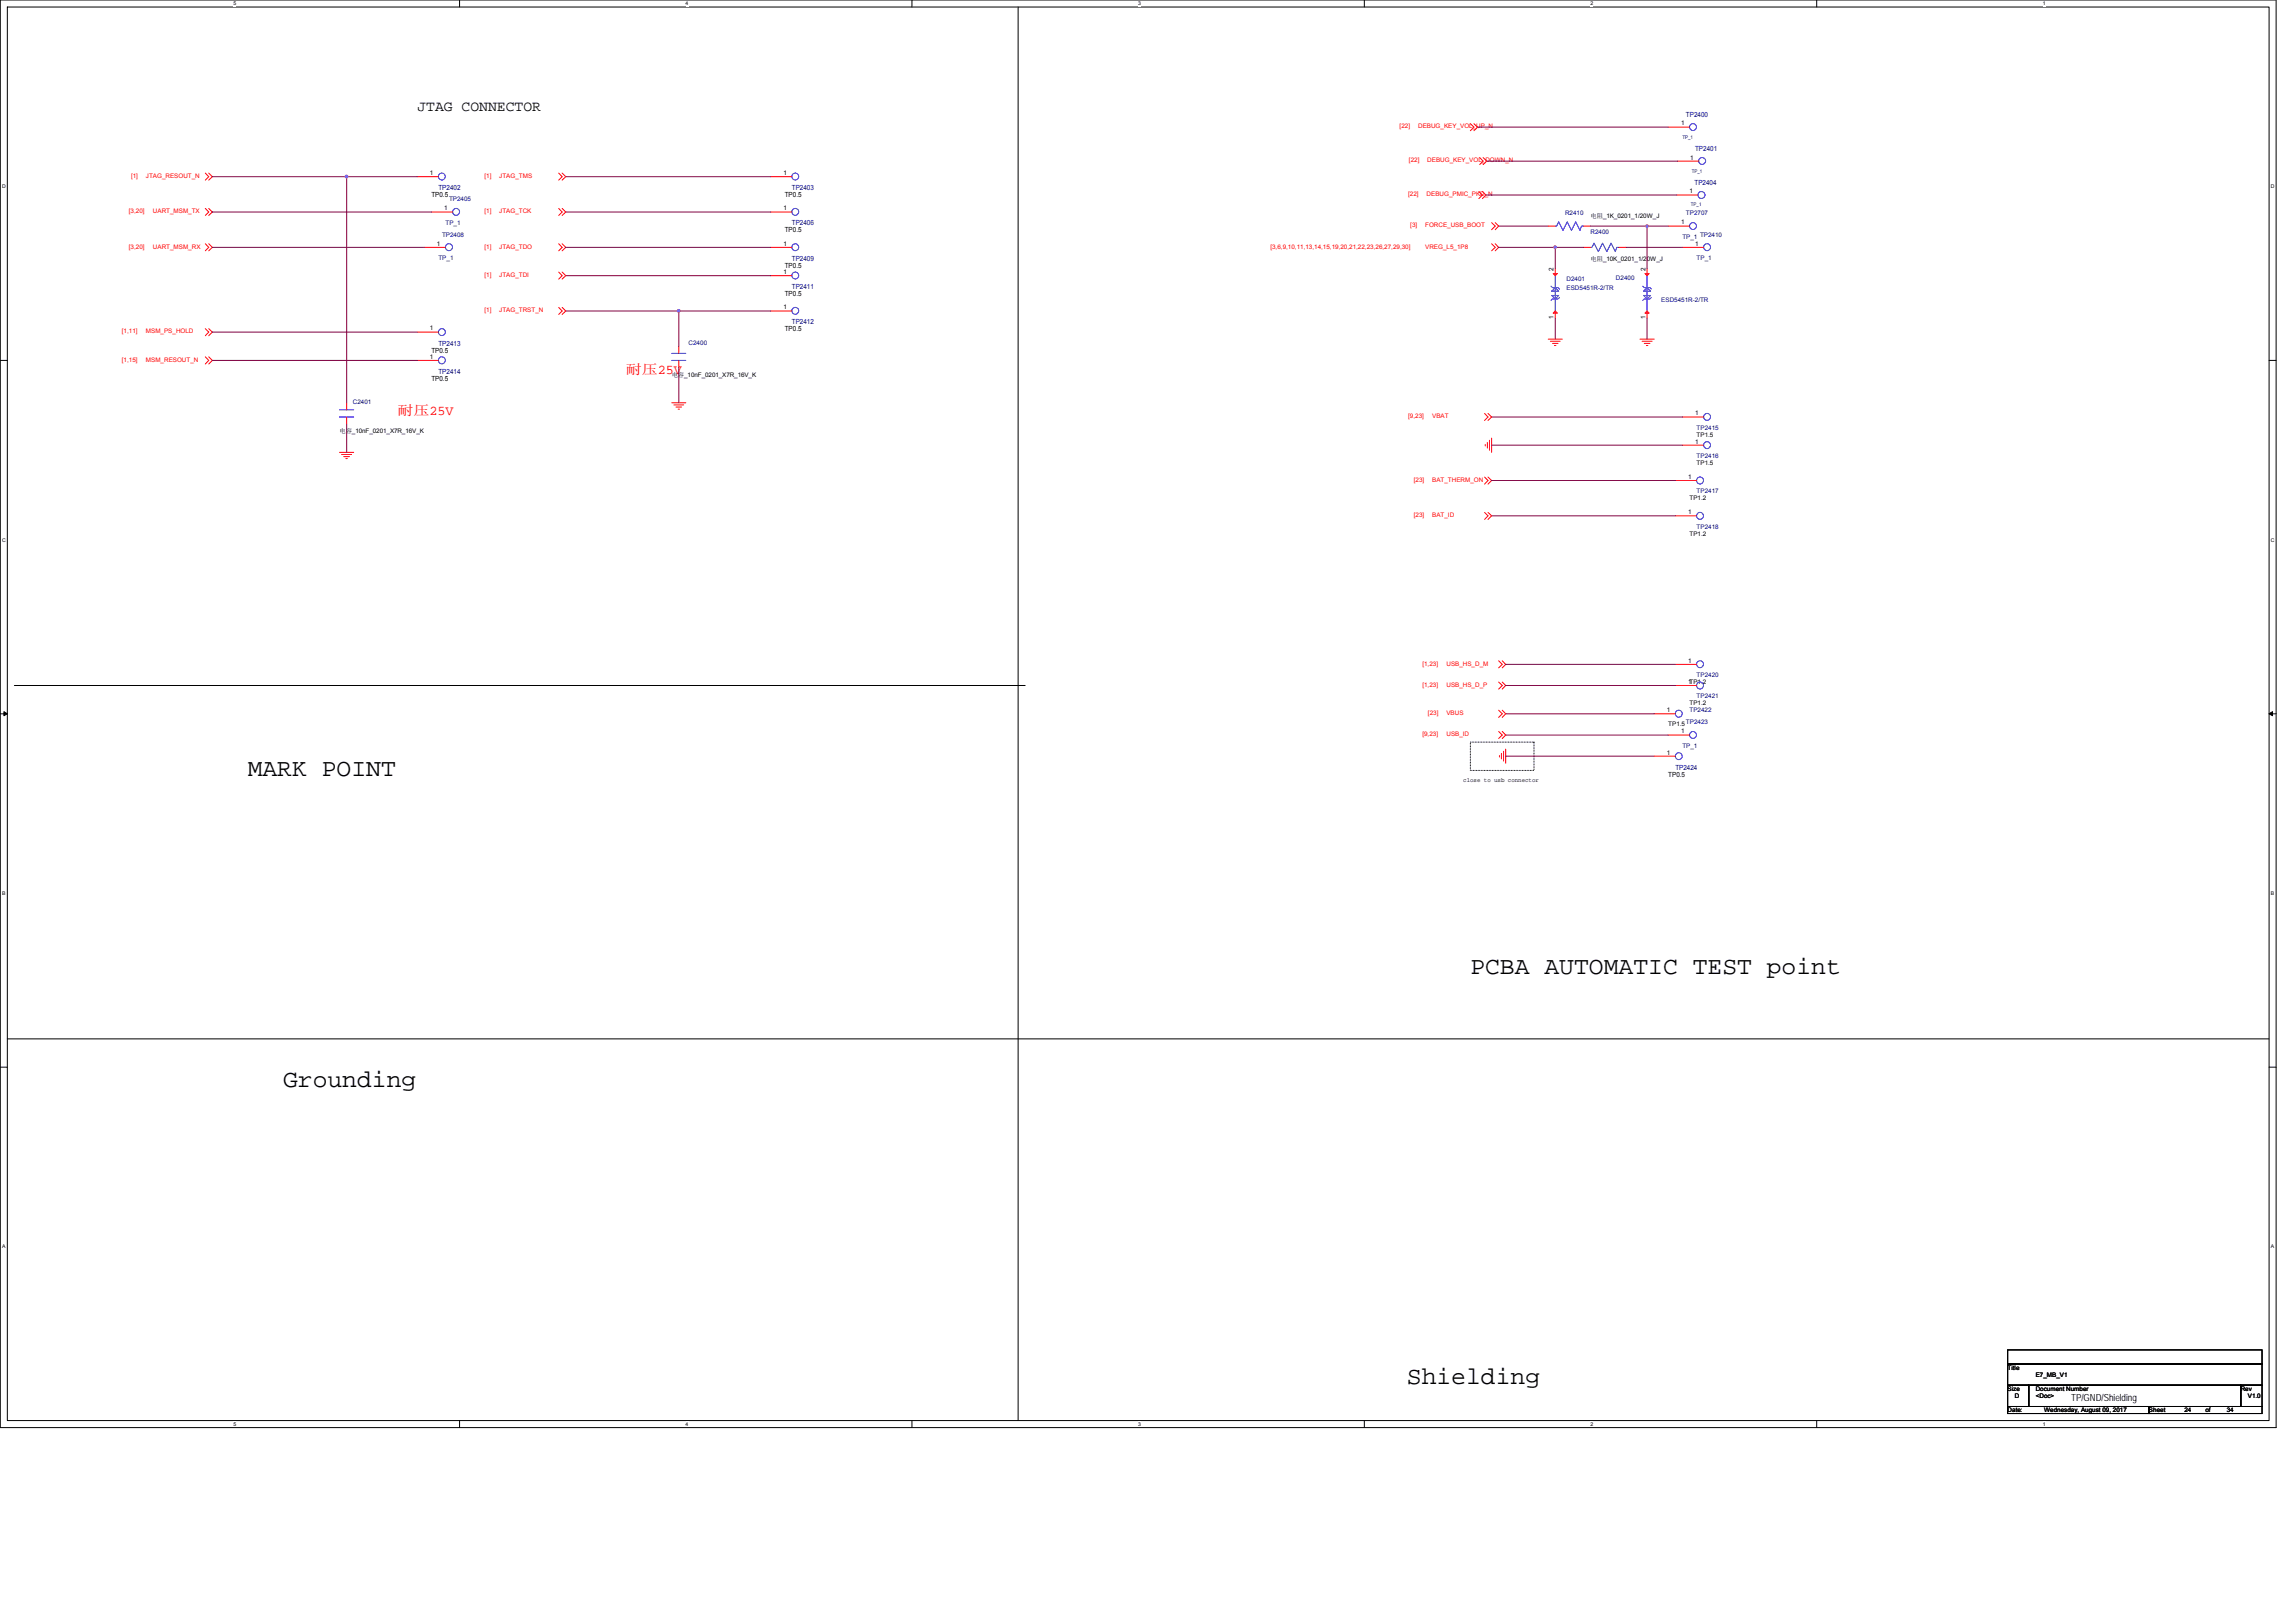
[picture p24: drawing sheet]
<svg xmlns="http://www.w3.org/2000/svg" width="297mm" height="210mm" viewBox="0 0 297 210" stroke-linecap="round" stroke-linejoin="round" font-family="sans-serif">
<defs><g id="words">
<g font-size="3.2">
<text x="32" y="100.4">MARK POINT</text>
<text x="190.2" y="126">PCBA AUTOMATIC TEST point</text>
<text x="36.6" y="140.6">Grounding</text>
<text x="182" y="179">Shielding</text>
</g>
<text font-size="1.9" x="54" y="14.4">JTAG CONNECTOR</text>
<g font-size="1.7" fill="#f00">
<text x="51.4" y="53.7">耐压25V</text>
<text x="81" y="48.4">耐压25V</text>
</g>
<text font-size="1.3" x="267.9" y="181.3">TP/GND/Shielding</text>
<g font-size=".9" fill="#000080">
<text x="218.1" y="15.2">TP2400</text>
<text x="219.2" y="24">TP2404</text>
<text x="219.3" y="19.6">TP2401</text>
<text x="56.7" y="24.6">TP2402</text>
<text x="102.4" y="24.6">TP2403</text>
<text x="102.4" y="29.2">TP2406</text>
<text x="102.4" y="33.7">TP2409</text>
<text x="102.4" y="37.4">TP2411</text>
<text x="102.4" y="42">TP2412</text>
<text x="56.7" y="44.7">TP2413</text>
<text x="56.7" y="48.4">TP2414</text>
<text x="216.7" y="99.6">TP2424</text>
</g>
<g font-size=".9">
<text x="55.8" y="25.5">TP0.5</text>
<text x="101.5" y="25.5">TP0.5</text>
<text x="101.5" y="30.1">TP0.5</text>
<text x="101.5" y="34.6">TP0.5</text>
<text x="101.5" y="38.3">TP0.5</text>
<text x="55.8" y="45.6">TP0.5</text>
<text x="101.5" y="42.9">TP0.5</text>
<text x="55.8" y="49.3">TP0.5</text>
<text x="215.8" y="100.5">TP0.5</text>
</g>
<g font-size=".8" fill="#f00">
<text x="181.1" y="16.6">[22]</text>
<text x="183.5" y="16.6">DEBUG_KEY_VOL_UP_N</text>
<text x="17" y="23">[1]</text>
<text x="18.9" y="23">JTAG_RESOUT_N</text>
<text x="62.7" y="23">[1]</text>
<text x="64.6" y="23">JTAG_TMS</text>
<text x="182.3" y="21">[22]</text>
<text x="184.7" y="21">DEBUG_KEY_VOL_DOWN_N</text>
<text x="16.7" y="27.6">[3,20]</text>
<text x="19.8" y="27.6">UART_MSM_TX</text>
<text x="62.7" y="27.6">[1]</text>
<text x="64.6" y="27.6">JTAG_TCK</text>
<text x="182.2" y="25.4">[22]</text>
<text x="182.5" y="29.4">[3]</text>
<text x="184.4" y="29.4">FORCE_USB_BOOT</text>
<text x="184.6" y="25.4">DEBUG_PMIC_PKD_N</text>
<text x="16.7" y="32.2">[3,20]</text>
<text x="19.8" y="32.2">UART_MSM_RX</text>
<text x="62.7" y="32.2">[1]</text>
<text x="62.7" y="35.8">[1]</text>
<text x="64.6" y="32.2">JTAG_TDO</text>
<text x="64.6" y="35.8">JTAG_TDI</text>
<text x="164.4" y="32.2">[3,6,9,10,11,13,14,15,19,20,21,22,23,26,27,29,30]</text>
<text x="184.4" y="32.2">VREG_L5_1P8</text>
<text x="62.7" y="40.4">[1]</text>
<text x="64.6" y="40.4">JTAG_TRST_N</text>
<text x="15.8" y="46.8">[1,15]</text>
<text x="15.8" y="43.1">[1,11]</text>
<text x="18.9" y="46.8">MSM_RESOUT_N</text>
<text x="18.9" y="43.1">MSM_PS_HOLD</text>
<text x="182.2" y="54.1">[9,23]</text>
<text x="185.3" y="54.1">VBAT</text>
<text x="182.9" y="62.3">[23]</text>
<text x="185.3" y="62.3">BAT_THERM_ON</text>
<text x="182.9" y="66.9">[23]</text>
<text x="185.3" y="66.9">BAT_ID</text>
<text x="184" y="88.9">[1,23]</text>
<text x="184" y="86.1">[1,23]</text>
<text x="187.1" y="88.9">USB_HS_D_P</text>
<text x="187.1" y="86.1">USB_HS_D_M</text>
<text x="184" y="95.3">[9,23]</text>
<text x="184.7" y="92.5">[23]</text>
<text x="187.1" y="92.5">VBUS</text>
<text x="187.1" y="95.3">USB_ID</text>
</g>
<g font-size=".8">
<text x="217.5" y="16.2">1</text>
<text x="55.6" y="22.6">1</text>
<text x="101.3" y="22.6">1</text>
<text x="218.7" y="20.6">1</text>
<text x="57.5" y="27.2">1</text>
<text x="101.3" y="27.2">1</text>
<text x="205.8" y="28.2">电阻_1K_0201_1/20W_J</text>
<text x="217.5" y="29">1</text>
<text x="218.6" y="25">1</text>
<text x="56.5" y="31.8">1</text>
<text x="101.3" y="31.8">1</text>
<text x="101.3" y="35.5">1</text>
<text x="201" y="35" transform="rotate(-90 201 35)">2</text>
<text x="205.8" y="33.7">电阻_10K_0201_1/20W_J</text>
<text x="212.9" y="35" transform="rotate(-90 212.9 35)">2</text>
<text x="219.3" y="31.8">1</text>
<text x="101.3" y="40">1</text>
<text x="201" y="41.3" transform="rotate(-90 201 41.3)">1</text>
<text x="212.9" y="41.3" transform="rotate(-90 212.9 41.3)">1</text>
<text x="55.6" y="46.4">1</text>
<text x="55.6" y="42.8">1</text>
<text x="86.9" y="48.7">电容_10nF_0201_X7R_16V_K</text>
<text x="219.3" y="53.7">1</text>
<text x="43.9" y="56">电容_10nF_0201_X7R_16V_K</text>
<text x="219.3" y="57.4">1</text>
<text x="219.5" y="56.5">TP1.5</text>
<text x="218.4" y="62">1</text>
<text x="218.6" y="64.7">TP1.2</text>
<text x="219.5" y="60.2">TP1.5</text>
<text x="218.4" y="66.5">1</text>
<text x="218.6" y="69.3">TP1.2</text>
<text x="218.4" y="85.7">1</text>
<text x="218.4" y="88.5">1TP1.2</text>
<text x="215.6" y="92.1">1</text>
<text x="215.8" y="94">TP1.5</text>
<text x="217.5" y="94.9">1</text>
<text x="218.6" y="91.2">TP1.2</text>
<text x="189.3" y="101.2">close to usb connector</text>
<text x="215.6" y="97.6">1</text>
<text x="259.7" y="177.2">Title</text>
<text x="259.7" y="179.9">Size</text>
<text x="263.4" y="179.9">Document Number</text>
<text x="263.4" y="178.1">E7_MB_V1</text>
<text x="289.9" y="179.9">Rev</text>
<text x="259.7" y="182.7">Date:</text>
<text x="260.6" y="180.8">D</text>
<text x="263.4" y="180.8">&lt;Doc&gt;</text>
<text x="264.5" y="182.7">Wednesday, August 09, 2017</text>
<text x="278" y="182.7">Sheet</text>
<text x="282.6" y="182.7">24</text>
<text x="285.3" y="182.7">of</text>
<text x="288.1" y="182.7">34</text>
<text x="290.8" y="180.8">V1.0</text>
</g>
<g font-size=".8" fill="#000080">
<text x="57.6" y="29.1">TP_1</text>
<text x="58.1" y="26">TP2405</text>
<text x="202.5" y="27.9">R2410</text>
<text x="218.1" y="27.9">TP2707</text>
<text x="56.7" y="33.6">TP_1</text>
<text x="57.2" y="30.6">TP2408</text>
<text x="205.8" y="30.3">R2400</text>
<text x="217.7" y="30.9">TP_1</text>
<text x="219.5" y="33.6">TP_1</text>
<text x="219.9" y="30.6">TP2410</text>
<text x="202.7" y="36.4">D2401</text>
<text x="202.7" y="37.5">ESD5451R-2/TR</text>
<text x="209.1" y="36.2">D2400</text>
<text x="214.9" y="39.1">ESD5451R-2/TR</text>
<text x="89.1" y="44.6">C2400</text>
<text x="45.7" y="52.3">C2401</text>
<text x="219.5" y="59.2">TP2416</text>
<text x="219.5" y="55.6">TP2415</text>
<text x="219.5" y="63.8">TP2417</text>
<text x="219.5" y="68.4">TP2418</text>
<text x="219.5" y="87.6">TP2420</text>
<text x="218.1" y="93.7">TP2423</text>
<text x="218.6" y="92.2">TP2422</text>
<text x="219.5" y="90.3">TP2421</text>
<text x="217.7" y="96.7">TP_1</text>
</g>
<g font-size=".7">
<text x="30.2" y=".7">5</text>
<text x="88.7" y=".7">4</text>
<text x="147.2" y=".7">3</text>
<text x="205.8" y=".7">2</text>
<text x="264.3" y=".7">1</text>
<text x=".3" y="24.4">D</text>
<text x="293.8" y="24.4">D</text>
<text x=".3" y="70.1">C</text>
<text x="293.8" y="70.1">C</text>
<text x=".3" y="115.8">B</text>
<text x="293.8" y="115.8">B</text>
<text x=".3" y="161.5">A</text>
<text x="293.8" y="161.5">A</text>
<text x="30.2" y="184.5">5</text>
<text x="88.7" y="184.5">4</text>
<text x="147.2" y="184.5">3</text>
<text x="205.8" y="184.5">2</text>
<text x="264.3" y="184.5">1</text>
</g>
<g font-size=".6" fill="#000080">
<text x="217.7" y="17.9">TP_1</text>
<text x="218.9" y="22.3">TP_1</text>
<text x="218.8" y="26.7">TP_1</text>
</g>
</g></defs>
<path d="M0 0h294.5v184.7h-294.5zM.9 .9h292.7v182.9h-292.7z" fill="none" stroke="#000" stroke-width=".13"/>
<g fill="#fff">
<path d="M30.2 .1h.4v.7h-.4z"/>
<path d="M30.2 183.9h.4v.7h-.4z"/>
</g>
<path d="M59.5 0v.9M59.5 183.8v.9" fill="none" stroke="#000" stroke-width=".13"/>
<g fill="#fff">
<path d="M88.7 .1h.4v.7h-.4z"/>
<path d="M88.7 183.9h.4v.7h-.4z"/>
</g>
<path d="M118 0v.9M118 183.8v.9" fill="none" stroke="#000" stroke-width=".13"/>
<g fill="#fff">
<path d="M147.2 .1h.4v.7h-.4z"/>
<path d="M147.2 183.9h.4v.7h-.4z"/>
</g>
<path d="M176.5 0v.9M176.5 183.8v.9" fill="none" stroke="#000" stroke-width=".13"/>
<g fill="#fff">
<path d="M205.8 .1h.3v.7h-.3z"/>
<path d="M205.8 183.9h.3v.7h-.3z"/>
</g>
<path d="M235 0v.9M235 183.8v.9" fill="none" stroke="#000" stroke-width=".13"/>
<g fill="#fff">
<path d="M264.3 .1h.3v.7h-.3z"/>
<path d="M264.3 183.9h.3v.7h-.3z"/>
<path d="M.3 23.8h.4v.7h-.4z"/>
<path d="M293.8 23.8h.5v.7h-.5z"/>
<path d="M.3 69.5h.4v.7h-.4z"/>
<path d="M293.8 69.5h.5v.7h-.5z"/>
</g>
<path d="M0 46.6h.9M293.6 46.6h.9" fill="none" stroke="#000" stroke-width=".13"/>
<g fill="#fff">
<path d="M.3 115.2h.4v.8h-.4z"/>
<path d="M293.8 115.2h.4v.8h-.4z"/>
</g>
<path d="M0 92.4h.9M293.6 92.4h.9" fill="none" stroke="#000" stroke-width=".13"/>
<path d="M.5 92.1l.4 .3-.4 .2zM293.6 92.4l.4-.3v.5z" fill="#000" stroke="#000" stroke-width=".13"/>
<g fill="#fff">
<path d="M.3 160.9h.4v.8h-.4z"/>
<path d="M293.8 160.9h.4v.8h-.4z"/>
</g>
<g fill="none" stroke="#000" stroke-width=".13">
<path d="M131.7 .9v182.9M1.9 88.7h130.7M190.2 96h8.3v3.7h-8.3zM0 138.1h.9M.9 134.4h292.7M293.6 138.1h.9M259.7 179.2h2.8v2.8h-2.8zM259.7 174.6h32.9v1.9h-32.9zM259.7 176.5h32.9v2.7h-32.9zM262.5 179.2h27.4v2.8h-27.4zM289.9 179.2h2.7v2.8h-2.7zM259.7 182h18.3v.9h-18.3z"/>
<path d="M278 182h14.6v.9h-14.6z"/>
</g>
<g fill="none" stroke="#f00" stroke-width=".13">
<path d="M190.2 16l.5 .4-.5 .5M190.7 16l.5 .4-.5 .5M215.8 16.4h2.8M26.6 27l.4 .4-.4 .5M26.6 31.5l.4 .5-.4 .4M26.6 22.4l.4 .5-.4 .4M27 27l.5 .4-.5 .5M27 31.5l.5 .5-.5 .4M27 22.4l.5 .5-.5 .4M54 22.9h2.7M54.9 32h2.7M55.8 27.4h2.8"/>
<path d="M72.3 22.4l.4 .5-.4 .4M72.3 27l.4 .4-.4 .5M72.3 31.5l.4 .5-.4 .4M72.3 35.2l.4 .5-.4 .4M72.3 39.8l.4 .4-.4 .5M72.7 22.4l.5 .5-.5 .4M72.7 27l.5 .4-.5 .5M72.7 31.5l.5 .5-.5 .4M72.7 35.2l.5 .5-.5 .4M72.7 39.8l.5 .4-.5 .5M99.7 22.9h2.7M99.7 27.4h2.7"/>
<path d="M99.7 32h2.7M99.7 35.7h2.7M191.3 24.8l.5 .4-.5 .5M191.4 20.4l.5 .4-.5 .5M191.8 24.8l.4 .4-.4 .5M191.9 20.4l.4 .4-.4 .5M193 28.8l.4 .5-.4 .4M193 31.5l.4 .5-.4 .4M193.4 28.8l.5 .5-.5 .4M193.4 31.5l.5 .5-.5 .4M200.3 29.3h.9M201.2 34.7v1"/>
<path d="M204.9 32h.9M204.9 29.3h.9M209.4 32h1M213.1 34.7v1M215.8 29.3h2.8M216.9 25.2h2.8M217 20.8h2.8M217.7 32h2.7M26.6 46.2l.4 .4-.4 .5M26.6 42.5l.4 .5-.4 .4M27 46.2l.5 .4-.5 .5M27 42.5l.5 .5-.5 .4"/>
<path d="M43.9 58.5h1.9M44.2 58.8h1.3M44.5 59.1h.7M44.7 59.3h.2M44.8 52.1v.9M44.8 54v.9M54 46.6h2.7M54 43h2.7M86.9 52.1h1.8M87.2 52.4h1.3M87.5 52.7h.7M87.7 52.9h.2"/>
<path d="M87.8 44.8v.9M87.8 46.6v.9M99.7 40.2h2.7M192.1 53.5l.4 .5-.4 .4M192.1 57.5v.2M192.4 57.2v.8M192.5 53.5l.5 .5-.5 .4M192.7 57v1.3M193 56.7v1.8M200.3 43.9h1.8M200.6 44.2h1.2M200.8 44.4h.8"/>
<path d="M201.1 44.7h.2M201.2 40.2v.9M212.2 43.9h1.8M212.4 44.2h1.3M212.7 44.4h.8M213 44.7h.2M213.1 40.2v.9M217.7 57.6h2.7M217.7 54h2.7M192.1 61.7l.4 .5-.4 .4M192.1 66.3l.4 .4-.4 .5M192.5 61.7l.5 .5-.5 .4"/>
<path d="M192.5 66.3l.5 .4-.5 .5M216.7 62.2h2.8M216.7 66.7h2.8M193.9 91.9l.4 .5-.4 .4M193.9 88.2l.4 .5-.4 .5M193.9 85.5l.4 .5-.4 .4M193.9 94.6l.4 .5-.4 .4M194 97.7v.2M194.2 97.5v.7M194.3 91.9l.5 .5-.5 .4M194.3 88.2l.5 .5-.5 .5M194.3 85.5l.5 .5-.5 .4"/>
<path d="M194.3 94.6l.5 .5-.5 .4M194.5 97.2v1.3M194.8 96.9v1.8M214 92.4h2.7M214 97.8h2.7M215.8 95.1h2.8M216.7 86h2.8M216.7 88.7h2.8"/>
</g>
<g fill="none" stroke="#00f" stroke-width=".13">
<path d="M218.6 16.4h.1M56.7 22.9h.1M57.6 32h.1M58.6 27.4h.1M102.4 22.9h.1M102.4 27.4h.1M102.4 32h.1M102.4 35.7h.1M200.7 37l.1 .2h.8l.2 .2M200.7 37.7l.5-.5 .5 .5zM200.7 38.2h1l-.5 .5zM201.2 29.3h.1"/>
<path d="M201.2 29.3h.2l.3-.6 .5 1.1 .6-1.1 .5 1.1 .6-1.1 .5 1.1 .2-.5h.3M201.2 35.7v4.5M201.8 38.5l-.2 .2h-.8l-.1 .2M204.9 29.3h.1M205.8 32h.1M205.8 32h.1l.3-.5 .6 1.1 .5-1.1 .6 1.1 .5-1.1 .6 1.1 .2-.6h.2M209.4 32h.1M212.5 37l.2 .2h.8l.1 .2M212.6 38.2h.9l-.4 .5zM213.1 37.2l.4 .5h-.9zM213.1 35.7v4.5M213.6 38.5l-.1 .2h-.8l-.2 .2"/>
<path d="M218.6 29.3h.1M219.7 25.2h.1M219.8 20.8h.1M220.4 32h.1M43.9 53h1.9M43.9 54h1.9M44.8 53h.1M44.8 54h.1M56.7 46.6h.1M56.7 43h.1M86.9 45.7h1.8M86.9 46.6h1.8"/>
<path d="M87.8 45.7h.1M87.8 46.6h.1M102.4 40.2h.1M220.4 57.6h.1M220.4 54h.1M219.5 62.2h.1M219.5 66.7h.1M216.7 92.4h.1M216.7 97.8h.1M218.6 95.1h.1M219.5 86h.1M219.5 88.7h.1"/>
<circle cx="219" cy="16.4" r=".45"/>
<circle cx="57.2" cy="22.8" r=".45"/>
<circle cx="58.1" cy="32" r=".45"/>
<circle cx="59" cy="27.4" r=".45"/>
<circle cx="102.9" cy="22.8" r=".45"/>
<circle cx="102.9" cy="27.4" r=".45"/>
<circle cx="102.9" cy="32" r=".45"/>
<circle cx="102.9" cy="35.6" r=".45"/>
<circle cx="219" cy="29.2" r=".45"/>
<circle cx="220.1" cy="25.2" r=".45"/>
<circle cx="220.2" cy="20.8" r=".45"/>
<circle cx="220.8" cy="32" r=".45"/>
<circle cx="57.2" cy="46.6" r=".45"/>
<circle cx="57.2" cy="43" r=".45"/>
<circle cx="102.9" cy="40.2" r=".45"/>
<circle cx="220.8" cy="53.9" r=".45"/>
<circle cx="220.8" cy="57.6" r=".45"/>
<circle cx="219.9" cy="66.7" r=".45"/>
<circle cx="219.9" cy="62.2" r=".45"/>
<circle cx="217.2" cy="92.3" r=".45"/>
<circle cx="217.2" cy="97.8" r=".45"/>
<circle cx="219" cy="95.1" r=".45"/>
<circle cx="219.9" cy="85.9" r=".45"/>
<circle cx="219.9" cy="88.7" r=".45"/>
</g>
<g fill="#f00" stroke="#f00" stroke-width=".13">
<path d="M212.8 40.5l.3-.3 .3 .3z"/>
<path d="M212.8 35.4h.6l-.3 .3z"/>
<path d="M200.9 40.5l.3-.3 .3 .3z"/>
<path d="M200.9 35.4h.6l-.3 .3z"/>
</g>
<g fill="none" stroke="#800040" stroke-width=".13">
<path d="M191.2 16.4h24.6M27.5 22.9h17.3M27.5 27.4h28.3M27.5 32h27.4M44.8 22.9h9.2M44.8 22.9v29.2M73.2 22.9h26.5M73.2 27.4h26.5M73.2 32h26.5M73.2 35.7h26.5M192.2 25.2h24.7M192.3 20.8h24.7"/>
<path d="M193.9 32h11M193.9 29.3h6.4M201.2 32v2.7M205.8 29.3h7.3M210.4 32h7.3M213.1 29.3h2.7M213.1 29.3v5.4M27.5 46.6h26.5M27.5 43h26.5M44.8 54.9v3.6M73.2 40.2h14.6M87.8 40.2h11.9"/>
<path d="M87.8 40.2v4.6M87.8 47.5v4.6M193 54h24.7M193 57.6h24.7M201.2 41.1v2.8M213.1 41.1v2.8M193 62.2h23.7M193 66.7h23.7M194.8 92.4h19.2M194.8 86h21.9M194.8 97.8h19.2M194.8 88.7h21.9"/>
<path d="M194.8 95.1h21"/>
</g>
<g fill="#f0f" stroke="#f0f" stroke-width=".13">
<path d="M87.7 40.1h.2v.2h-.2z" fill-rule="evenodd"/>
<path d="M87.7 40.1h.2v.2h-.2z" fill-rule="evenodd"/>
<circle cx="44.8" cy="22.8" r=".17"/>
<circle cx="201.2" cy="32" r=".17"/>
<circle cx="213.1" cy="29.3" r=".17"/>
</g>
<use href="#words"/>
</svg>
